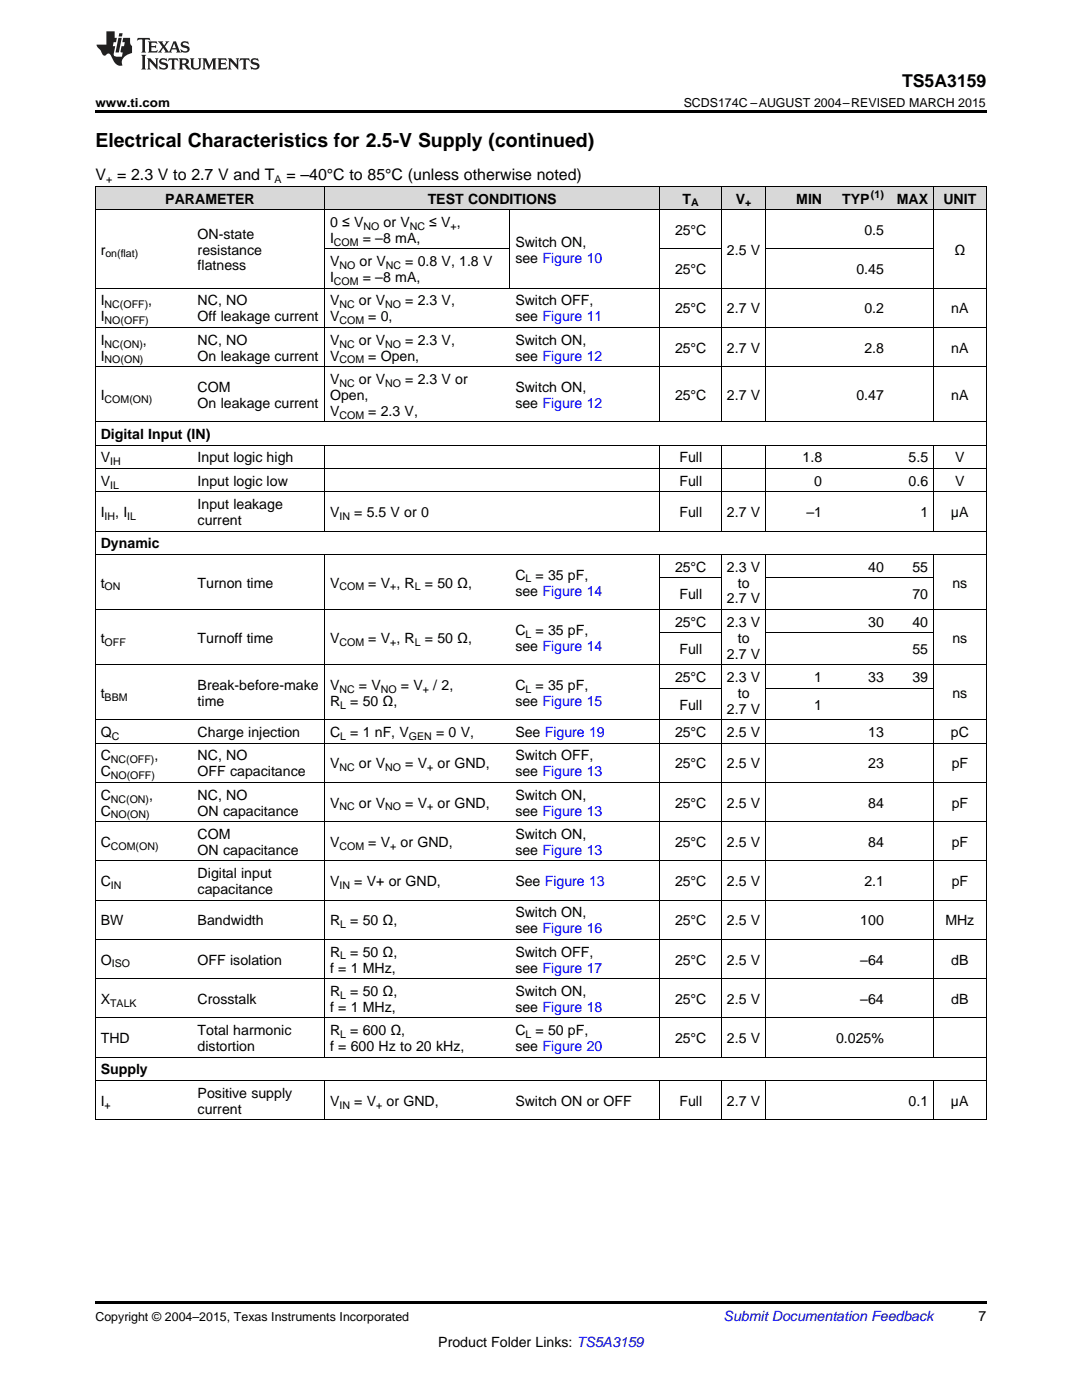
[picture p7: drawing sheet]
<svg xmlns="http://www.w3.org/2000/svg" width="216mm" height="279mm" viewBox="0 0 216 279" stroke-linecap="round" stroke-linejoin="round" font-family="sans-serif">
<defs><g id="words">
<text font-size="3.9" x="19" y="29.3">Electrical Characteristics for 2.5-V Supply (continued)</text>
<text font-size="3.5" x="180" y="17.3">TS5A3159</text>
<g font-size="3.2">
<text x="19" y="36">V = 2.3 V to 2.7 V and T</text>
<text x="57.1" y="36">= –40°C to 85°C (unless otherwise noted)</text>
</g>
<g font-size="2.8">
<text x="33" y="40.6">PARAMETER</text>
<text x="85.3" y="40.6">TEST CONDITIONS</text>
<text x="136.2" y="40.6">T</text>
<text x="146.8" y="40.6">V</text>
<text x="158.9" y="40.6">MIN</text>
<text x="168.1" y="40.6">TYP</text>
<text x="178.9" y="40.6">MAX</text>
<text x="188.2" y="40.6">UNIT</text>
<text x="39.4" y="47.6">ON-state</text>
<text x="65.9" y="45.3">0 ≤ V</text>
<text x="76.6" y="45.3">or V</text>
<text x="85.7" y="45.3">≤ V ,</text>
<text x="134.7" y="46.9">25°C</text>
<text x="172.5" y="46.9">0.5</text>
<text x="20.1" y="50.8">r</text>
<text x="39.4" y="50.8">resistance</text>
<text x="39.4" y="54">flatness</text>
<text x="65.9" y="48.5">I</text>
<text x="65.9" y="53.1">V</text>
<text x="71.8" y="53.1">or V</text>
<text x="72.4" y="48.5">= –8 mA,</text>
<text x="80.9" y="53.1">= 0.8 V, 1.8 V</text>
<text x="102.8" y="49.2">Switch ON,</text>
<text x="102.8" y="52.4">see Figure 10</text>
<text x="145.1" y="50.8">2.5 V</text>
<text x="190.4" y="50.8">Ω</text>
<text x="65.9" y="56.3">I</text>
<text x="72.4" y="56.3">= –8 mA,</text>
<text x="134.7" y="54.7">25°C</text>
<text x="170.9" y="54.7">0.45</text>
<text x="20.1" y="61">I</text>
<text x="20.1" y="64.1">I</text>
<text x="29.6" y="61">,</text>
<text x="39.4" y="61">NC, NO</text>
<text x="39.4" y="64.1">Off leakage current</text>
<text x="65.9" y="61">V</text>
<text x="65.9" y="64.1">V</text>
<text x="71.6" y="61">or V</text>
<text x="73.5" y="64.1">= 0,</text>
<text x="80.9" y="61">= 2.3 V,</text>
<text x="102.8" y="61">Switch OFF,</text>
<text x="102.8" y="64.1">see Figure 11</text>
<text x="134.7" y="62.5">25°C</text>
<text x="145.1" y="62.5">2.7 V</text>
<text x="172.5" y="62.5">0.2</text>
<text x="189.8" y="62.5">nA</text>
<text x="20.1" y="68.8">I</text>
<text x="20.1" y="72">I</text>
<text x="28.5" y="68.8">,</text>
<text x="39.4" y="68.8">NC, NO</text>
<text x="39.4" y="72">On leakage current</text>
<text x="65.9" y="68.8">V</text>
<text x="65.9" y="72">V</text>
<text x="71.6" y="68.8">or V</text>
<text x="73.5" y="72">= Open,</text>
<text x="80.9" y="68.8">= 2.3 V,</text>
<text x="102.8" y="68.8">Switch ON,</text>
<text x="102.8" y="72">see Figure 12</text>
<text x="134.7" y="70.4">25°C</text>
<text x="145.1" y="70.4">2.7 V</text>
<text x="172.5" y="70.4">2.8</text>
<text x="189.8" y="70.4">nA</text>
<text x="65.9" y="76.6">V</text>
<text x="71.6" y="76.6">or V</text>
<text x="80.9" y="76.6">= 2.3 V or</text>
<text x="20.1" y="79.8">I</text>
<text x="39.4" y="78.2">COM</text>
<text x="39.4" y="81.4">On leakage current</text>
<text x="65.9" y="79.8">Open,</text>
<text x="65.9" y="83">V</text>
<text x="73.5" y="83">= 2.3 V,</text>
<text x="102.8" y="78.2">Switch ON,</text>
<text x="102.8" y="81.4">see Figure 12</text>
<text x="134.7" y="79.8">25°C</text>
<text x="145.1" y="79.8">2.7 V</text>
<text x="170.9" y="79.8">0.47</text>
<text x="189.8" y="79.8">nA</text>
<text x="20.1" y="87.6">Digital Input (IN)</text>
<text x="20.1" y="92.3">V</text>
<text x="39.4" y="92.3">Input logic high</text>
<text x="135.6" y="92.3">Full</text>
<text x="160.2" y="92.3">1.8</text>
<text x="181.3" y="92.3">5.5</text>
<text x="190.6" y="92.3">V</text>
<text x="20.1" y="96.9">V</text>
<text x="39.4" y="96.9">Input logic low</text>
<text x="39.4" y="101.6">Input leakage</text>
<text x="135.6" y="96.9">Full</text>
<text x="162.5" y="96.9">0</text>
<text x="181.3" y="96.9">0.6</text>
<text x="190.6" y="96.9">V</text>
<text x="20.1" y="103.2">I</text>
<text x="23" y="103.2">, I</text>
<text x="39.4" y="104.8">current</text>
<text x="65.9" y="103.2">V</text>
<text x="70.7" y="103.2">= 5.5 V or 0</text>
<text x="135.6" y="103.2">Full</text>
<text x="145.1" y="103.2">2.7 V</text>
<text x="160.9" y="103.2">–1</text>
<text x="183.7" y="103.2">1</text>
<text x="189.8" y="103.2">μA</text>
<text x="20.1" y="109.4">Dynamic</text>
<text x="20.1" y="117.3">t</text>
<text x="39.4" y="117.3">Turnon time</text>
<text x="65.9" y="117.3">V</text>
<text x="73.5" y="117.3">= V , R</text>
<text x="84.8" y="117.3">= 50 Ω,</text>
<text x="102.8" y="115.7">C</text>
<text x="102.8" y="118.9">see Figure 14</text>
<text x="106.9" y="115.7">= 35 pF,</text>
<text x="134.7" y="114.1">25°C</text>
<text x="135.6" y="119.6">Full</text>
<text x="145.1" y="114.1">2.3 V</text>
<text x="147.2" y="117.3">to</text>
<text x="173.2" y="114.1">40</text>
<text x="182.1" y="114.1">55</text>
<text x="182.1" y="119.6">70</text>
<text x="190" y="117.3">ns</text>
<text x="134.7" y="125.1">25°C</text>
<text x="145.1" y="120.4">2.7 V</text>
<text x="145.1" y="125.1">2.3 V</text>
<text x="173.2" y="125.1">30</text>
<text x="182.1" y="125.1">40</text>
<text x="20.1" y="128.3">t</text>
<text x="39.4" y="128.3">Turnoff time</text>
<text x="65.9" y="128.3">V</text>
<text x="73.5" y="128.3">= V , R</text>
<text x="84.8" y="128.3">= 50 Ω,</text>
<text x="102.8" y="126.7">C</text>
<text x="102.8" y="129.9">see Figure 14</text>
<text x="106.9" y="126.7">= 35 pF,</text>
<text x="135.6" y="130.6">Full</text>
<text x="145.1" y="131.4">2.7 V</text>
<text x="147.2" y="128.3">to</text>
<text x="182.1" y="130.6">55</text>
<text x="190" y="128.3">ns</text>
<text x="39.4" y="137.7">Break-before-make</text>
<text x="65.9" y="137.7">V</text>
<text x="71.6" y="137.7">= V</text>
<text x="80" y="137.7">= V</text>
<text x="86.5" y="137.7">/ 2,</text>
<text x="102.8" y="137.7">C</text>
<text x="106.9" y="137.7">= 35 pF,</text>
<text x="134.7" y="136.1">25°C</text>
<text x="145.1" y="136.1">2.3 V</text>
<text x="162.5" y="136.1">1</text>
<text x="173.2" y="136.1">33</text>
<text x="182.1" y="136.1">39</text>
<text x="20.1" y="139.3">t</text>
<text x="39.4" y="140.9">time</text>
<text x="65.9" y="140.9">R</text>
<text x="69.9" y="140.9">= 50 Ω,</text>
<text x="102.8" y="140.9">see Figure 15</text>
<text x="135.6" y="141.6">Full</text>
<text x="145.1" y="142.5">2.7 V</text>
<text x="147.2" y="139.3">to</text>
<text x="162.5" y="141.6">1</text>
<text x="190" y="139.3">ns</text>
<text x="20.1" y="147.1">Q</text>
<text x="39.4" y="147.1">Charge injection</text>
<text x="65.9" y="147.1">C</text>
<text x="69.9" y="147.1">= 1 nF, V</text>
<text x="87" y="147.1">= 0 V,</text>
<text x="102.8" y="147.1">See Figure 19</text>
<text x="134.7" y="147.1">25°C</text>
<text x="145.1" y="147.1">2.5 V</text>
<text x="173.2" y="147.1">13</text>
<text x="189.7" y="147.1">pC</text>
<text x="20.1" y="151.8">C</text>
<text x="20.1" y="154.9">C</text>
<text x="30.8" y="151.8">,</text>
<text x="39.4" y="151.8">NC, NO</text>
<text x="39.4" y="154.9">OFF capacitance</text>
<text x="65.9" y="153.4">V</text>
<text x="71.6" y="153.4">or V</text>
<text x="80.9" y="153.4">= V</text>
<text x="87.3" y="153.4">or GND,</text>
<text x="102.8" y="151.8">Switch OFF,</text>
<text x="102.8" y="154.9">see Figure 13</text>
<text x="134.7" y="153.4">25°C</text>
<text x="145.1" y="153.4">2.5 V</text>
<text x="173.2" y="153.4">23</text>
<text x="189.9" y="153.4">pF</text>
<text x="20.1" y="159.6">C</text>
<text x="29.8" y="159.6">,</text>
<text x="39.4" y="159.6">NC, NO</text>
<text x="65.9" y="161.2">V</text>
<text x="71.6" y="161.2">or V</text>
<text x="80.9" y="161.2">= V</text>
<text x="87.3" y="161.2">or GND,</text>
<text x="102.8" y="159.6">Switch ON,</text>
<text x="134.7" y="161.2">25°C</text>
<text x="145.1" y="161.2">2.5 V</text>
<text x="173.2" y="161.2">84</text>
<text x="189.9" y="161.2">pF</text>
<text x="20.1" y="162.8">C</text>
<text x="39.4" y="162.8">ON capacitance</text>
<text x="39.4" y="167.4">COM</text>
<text x="102.8" y="162.8">see Figure 13</text>
<text x="102.8" y="167.4">Switch ON,</text>
<text x="20.1" y="169">C</text>
<text x="39.4" y="170.6">ON capacitance</text>
<text x="65.9" y="169">V</text>
<text x="73.5" y="169">= V</text>
<text x="79.9" y="169">or GND,</text>
<text x="102.8" y="170.6">see Figure 13</text>
<text x="134.7" y="169">25°C</text>
<text x="145.1" y="169">2.5 V</text>
<text x="173.2" y="169">84</text>
<text x="189.9" y="169">pF</text>
<text x="20.1" y="176.8">C</text>
<text x="39.4" y="175.3">Digital input</text>
<text x="39.4" y="178.4">capacitance</text>
<text x="65.9" y="176.8">V</text>
<text x="70.7" y="176.8">= V+ or GND,</text>
<text x="102.8" y="176.8">See Figure 13</text>
<text x="134.7" y="176.8">25°C</text>
<text x="145.1" y="176.8">2.5 V</text>
<text x="172.5" y="176.8">2.1</text>
<text x="189.9" y="176.8">pF</text>
<text x="20.1" y="184.7">BW</text>
<text x="39.4" y="184.7">Bandwidth</text>
<text x="65.9" y="184.7">R</text>
<text x="69.9" y="184.7">= 50 Ω,</text>
<text x="102.8" y="183.1">Switch ON,</text>
<text x="134.7" y="184.7">25°C</text>
<text x="145.1" y="184.7">2.5 V</text>
<text x="171.7" y="184.7">100</text>
<text x="188.6" y="184.7">MHz</text>
<text x="65.9" y="190.9">R</text>
<text x="69.9" y="190.9">= 50 Ω,</text>
<text x="102.8" y="186.3">see Figure 16</text>
<text x="102.8" y="190.9">Switch OFF,</text>
<text x="20.1" y="192.5">O</text>
<text x="39.4" y="192.5">OFF isolation</text>
<text x="65.9" y="194.1">f = 1 MHz,</text>
<text x="102.8" y="194.1">see Figure 17</text>
<text x="134.7" y="192.5">25°C</text>
<text x="145.1" y="192.5">2.5 V</text>
<text x="171.7" y="192.5">–64</text>
<text x="189.8" y="192.5">dB</text>
<text x="20.1" y="200.3">X</text>
<text x="39.4" y="200.3">Crosstalk</text>
<text x="65.9" y="198.8">R</text>
<text x="65.9" y="201.9">f = 1 MHz,</text>
<text x="69.9" y="198.8">= 50 Ω,</text>
<text x="102.8" y="198.8">Switch ON,</text>
<text x="102.8" y="201.9">see Figure 18</text>
<text x="134.7" y="200.3">25°C</text>
<text x="145.1" y="200.3">2.5 V</text>
<text x="171.7" y="200.3">–64</text>
<text x="189.8" y="200.3">dB</text>
<text x="20.1" y="208.2">THD</text>
<text x="39.4" y="206.6">Total harmonic</text>
<text x="39.4" y="209.8">distortion</text>
<text x="65.9" y="206.6">R</text>
<text x="65.9" y="209.8">f = 600 Hz to 20 kHz,</text>
<text x="69.9" y="206.6">= 600 Ω,</text>
<text x="102.8" y="206.6">C</text>
<text x="102.8" y="209.8">see Figure 20</text>
<text x="106.9" y="206.6">= 50 pF,</text>
<text x="134.7" y="208.2">25°C</text>
<text x="145.1" y="208.2">2.5 V</text>
<text x="166.8" y="208.2">0.025%</text>
<text x="20.1" y="214.4">Supply</text>
<text x="20.1" y="220.7">I</text>
<text x="39.4" y="219.1">Positive supply</text>
<text x="65.9" y="220.7">V</text>
<text x="70.7" y="220.7">= V</text>
<text x="77.1" y="220.7">or GND,</text>
<text x="102.8" y="220.7">Switch ON or OFF</text>
<text x="135.6" y="220.7">Full</text>
<text x="145.1" y="220.7">2.7 V</text>
<text x="181.3" y="220.7">0.1</text>
<text x="189.8" y="220.7">µA</text>
<text x="39.4" y="222.2">current</text>
<text x="195.3" y="263.6">7</text>
<text x="87.5" y="268.9">Product Folder Links: TS5A3159</text>
</g>
<text font-size="2.8" fill="#0000c8" x="144.4" y="263.6">Submit Documentation Feedback</text>
<g font-size="2.5">
<text x="19" y="21.4">www.ti.com</text>
<text x="136.4" y="21.4">SCDS174C –AUGUST 2004–REVISED MARCH 2015</text>
<text x="19" y="263.6">Copyright © 2004–2015, Texas Instruments Incorporated</text>
</g>
<g font-size="2.1">
<text x="21.2" y="36.6">+</text>
<text x="54.8" y="36.6">A</text>
<text x="137.9" y="41.2">A</text>
<text x="148.7" y="41.2">+</text>
<text x="173.8" y="39.5">(1)</text>
<text x="72.5" y="45.9">NO</text>
<text x="81.8" y="45.9">NC</text>
<text x="89.9" y="45.9">+</text>
<text x="21" y="51.4">on(flat)</text>
<text x="66.6" y="49">COM</text>
<text x="67.7" y="53.7">NO</text>
<text x="77" y="53.7">NC</text>
<text x="66.6" y="56.9">COM</text>
<text x="20.9" y="61.5">NC(OFF)</text>
<text x="20.9" y="64.7">NO(OFF)</text>
<text x="67.7" y="61.5">NC</text>
<text x="67.7" y="64.7">COM</text>
<text x="76.8" y="61.5">NO</text>
<text x="20.9" y="69.4">NC(ON)</text>
<text x="67.7" y="69.4">NC</text>
<text x="76.8" y="69.4">NO</text>
<text x="20.9" y="72.5">NO(ON)</text>
<text x="67.7" y="72.5">COM</text>
<text x="67.7" y="77.2">NC</text>
<text x="76.8" y="77.2">NO</text>
<text x="20.9" y="80.4">COM(ON)</text>
<text x="67.7" y="83.5">COM</text>
<text x="22" y="92.9">IH</text>
<text x="22" y="97.5">IL</text>
<text x="20.9" y="103.8">IH</text>
<text x="25.4" y="103.8">IL</text>
<text x="67.7" y="103.8">IN</text>
<text x="20.9" y="117.8">ON</text>
<text x="67.7" y="117.8">COM</text>
<text x="77.9" y="117.8">+</text>
<text x="82.8" y="117.8">L</text>
<text x="104.8" y="116.2">L</text>
<text x="20.9" y="128.8">OFF</text>
<text x="67.7" y="128.8">COM</text>
<text x="77.9" y="128.8">+</text>
<text x="82.8" y="128.8">L</text>
<text x="104.8" y="127.2">L</text>
<text x="20.9" y="139.8">BBM</text>
<text x="67.7" y="138.3">NC</text>
<text x="67.9" y="141.4">L</text>
<text x="76" y="138.3">NO</text>
<text x="84.4" y="138.3">+</text>
<text x="104.8" y="138.3">L</text>
<text x="22.3" y="147.7">C</text>
<text x="67.9" y="147.7">L</text>
<text x="81.6" y="147.7">GEN</text>
<text x="22.1" y="152.3">NC(OFF)</text>
<text x="22.1" y="155.5">NO(OFF)</text>
<text x="67.7" y="153.9">NC</text>
<text x="76.8" y="153.9">NO</text>
<text x="85.2" y="153.9">+</text>
<text x="22.1" y="160.2">NC(ON)</text>
<text x="67.7" y="161.7">NC</text>
<text x="76.8" y="161.7">NO</text>
<text x="85.2" y="161.7">+</text>
<text x="22.1" y="163.3">NO(ON)</text>
<text x="22.1" y="169.6">COM(ON)</text>
<text x="67.7" y="169.6">COM</text>
<text x="77.9" y="169.6">+</text>
<text x="22.1" y="177.4">IN</text>
<text x="67.7" y="177.4">IN</text>
<text x="67.9" y="185.2">L</text>
<text x="67.9" y="191.5">L</text>
<text x="22.3" y="193.1">ISO</text>
<text x="22" y="200.9">TALK</text>
<text x="67.9" y="199.3">L</text>
<text x="67.9" y="207.2">L</text>
<text x="104.8" y="207.2">L</text>
<text x="20.9" y="221.2">+</text>
<text x="67.7" y="221.2">IN</text>
<text x="75.1" y="221.2">+</text>
</g>
</g></defs>
<g fill="#d8d8d8">
<path d="M19 37.3h19.4v4.6h-19.4z"/>
<path d="M38.4 37.3h26.4v4.6h-26.4z"/>
<path d="M64.8 37.3h37v4.6h-37z"/>
<path d="M101.8 37.3h1.7v4.6h-1.7z"/>
<path d="M103.5 37.3h28.2v4.6h-28.2z"/>
<path d="M131.7 37.3h12.3v4.6h-12.3z"/>
<path d="M144 37.3h8.8v4.6h-8.8z"/>
<path d="M152.8 37.3h12.3v4.6h-12.3z"/>
<path d="M165.1 37.3h12.4v4.6h-12.4z"/>
<path d="M177.5 37.3h8.8v4.6h-8.8z"/>
<path d="M186.3 37.3h10.5v4.6h-10.5z"/>
</g>
<path d="M19 22h177.8v.5h-177.8zM19 259.7h177.8v.5h-177.8z" fill="#000"/>
<g fill="none" stroke="#000" stroke-width=".2">
<path d="M19 37.2h177.8M19.1 37.2v186.3M64.8 37.2v47M131.6 37.2v47M144 37.2v47M152.8 37.2v47M186.2 37.2v47M196.8 37.2v186.3M19 57.5h177.8M19 41.9h177.8M64.8 49.7h36.9M101.7 41.9v15.7"/>
<path d="M131.7 49.7h12.3M152.8 49.7h33.5M19 73.2h177.8M19 65.4h177.8M19 98.2h177.8M19 93.5h177.8M19 88.8h177.8M19 84.2h177.8M64.8 88.9v17.1M131.6 88.9v17.1M144 88.9v17.1M152.8 88.9v17.1"/>
<path d="M186.2 88.9v17.1M19 110.6h177.8M19 106h177.8M64.8 110.7v100.3M131.6 110.7v100.3M131.7 115.3h12.3M144 110.7v100.3M152.8 110.7v100.3M152.8 115.3h33.5M186.2 110.7v100.3M19 132.7h177.8M19 121.7h177.8"/>
<path d="M131.7 137.3h12.3M131.7 126.3h12.3M152.8 137.3h33.5M152.8 126.3h33.5M19 156.2h177.8M19 148.3h177.8M19 143.7h177.8M19 179.7h177.8M19 171.8h177.8M19 164h177.8M19 195.3h177.8M19 187.5h177.8"/>
<path d="M19 215.6h177.8M19 211h177.8M19 203.1h177.8M64.8 215.7v7.8M131.6 215.7v7.8M144 215.7v7.8M152.8 215.7v7.8M186.2 215.7v7.8M19 223.5h177.8"/>
</g>
<g fill="#231f20">
<path d="M27.5 7.6l-.1 .5 .4-.2h.6v.1v2.1l-.2 .4h1l-.3-.4v-2.1l.1-.1h.5l.5 .2-.2-.5zM29.5 8.3l.2 .3v1.5l-.2 .4h1.8l.2-.6a1.04 1.04 0 0 1-1.3 .2v-.7h.6l.3 .2v-.6l-.3 .2h-.6v-.6l.8-.1 .4 .3-.2-.5zM31.5 8.3l.9 1.1-.9 1.1h.8l-.2-.2 .5-.7 .4 .7-.2 .2h1.5l-.1-.2 .1-.4h.9l.1 .4-.2 .2h1l-.3-.3-.7-1.9h-.5l-.9 2-.8-1 .9-1h-.8l.1 .3-.3 .5-.4-.6 .2-.2zM34.7 8.6l.4 1h-.7zM36.3 8.4a.63 .63 0 0 0-.2 .7 .63 .63 0 0 0 .6 .4l.6 .2 .1 .2a.75 .75 0 0 1-.7 .4 .75 .75 0 0 1-.6-.5l.1 .7 .1-.1a1.11 1.11 0 0 0 1.5-.6 1.13 1.13 0 0 0-1.2-.8l-.1-.4a1.04 1.04 0 0 1 1.2 .2l-.2-.5-.1 .1-.5-.2zM28.2 10.9l.2 .4v2.2l-.2 .4h1l-.3-.4v-2.2l.3-.4zM29.3 11.6l.3 .4v1.5l-.3 .4h.8l-.2-.4v-1.3l1.5 1.7v-1.9l.2-.4h-.7l.2 .4v.9l-1.1-1.3zM32 11.8a.62 .62 0 0 0-.2 .7 .62 .62 0 0 0 .6 .4l.6 .1 .1 .3a.76 .76 0 0 1-.7 .3 .76 .76 0 0 1-.6-.4l.1 .7 .1-.1a1.11 1.11 0 0 0 1.5-.6 1.13 1.13 0 0 0-1.2-.8l-.1-.4a1.04 1.04 0 0 1 1.2 .2l-.2-.6-.1 .1-.5-.1zM33.7 11.6l-.2 .6a.61 .61 0 0 1 .8-.3v1.6l-.2 .4h.9l-.2-.4v-1.6a.63 .63 0 0 1 .8 .3l-.2-.6zM35.6 11.6l.3 .4v1.5l-.3 .4h1l-.2-.2v-.8l.5 .2a.76 .76 0 0 0 1.2 .7l-1-1a.58 .58 0 0 0 .6-.5 .58 .58 0 0 0-.5-.6zM36.4 11.9h.1a.45 .45 0 0 1 .5 .1 .45 .45 0 0 1 .1 .5l-.7 .2zM37.9 11.6l.2 .2a2.17 2.17 0 0 0 .3 1.9 .99 .99 0 0 0 1.6-.6v-1.1l.2-.4h-.7l.2 .2a1.92 1.92 0 0 1-.2 1.8 .6 .6 0 0 1-.9-.5v-1.1l.2-.4zM40.4 11.6l.2 .4v1.5l-.2 .4h.7l-.2-.4v-1.4l.8 1.8 .8-1.8v1.4l-.2 .4h.9l-.2-.4v-1.5l.2-.4h-.8l-.6 1.5-.6-1.5zM43.4 11.6l.2 .4v1.5l-.2 .4h1.8l.2-.6a1.04 1.04 0 0 1-1.3 .1v-.6h.5l.4 .2v-.6l-.4 .2h-.5v-.7h.8l.3 .3-.1-.6zM45.5 11.6l.2 .4v1.5l-.2 .4h.7l-.2-.4v-1.3l1.5 1.7v-1.9l.2-.4h-.7l.2 .4v.9l-1.1-1.3zM47.9 11.6l-.1 .6a.61 .61 0 0 1 .8-.3v1.6l-.3 .4h1l-.3-.4 .1-1.6a.63 .63 0 0 1 .7 .3l-.1-.6zM50.2 11.8a.62 .62 0 0 0-.2 .7 .62 .62 0 0 0 .6 .4l.6 .1 .2 .3a.76 .76 0 0 1-.8 .3 .76 .76 0 0 1-.6-.4l.1 .7 .2-.1a1.11 1.11 0 0 0 1.5-.6 1.13 1.13 0 0 0-1.3-.8l-.1-.4a1.04 1.04 0 0 1 1.2 .2l-.1-.6-.2 .1-.5-.1z"/>
<path d="M21.2 6.3v2.6h-1.9l.1 .4 .7 .9a.91 .91 0 0 0 1 .8 .56 .56 0 0 1 .5-.3 .56 .56 0 0 1 .5 .3l.4 .8a1.53 1.53 0 0 0 1.9 1.2 1.54 1.54 0 0 1 1-2.1l.9-.3v-1.4a1.52 1.52 0 0 1-.3-1.6h-1.4l-.2 .8h.5l-.2 .8h-.4l-.2 1v.2l.4 .1-.2 .8a1.93 1.93 0 0 1-1.6-.3l.3-1.8h-.5l.2-.8h.4l.2-.8h-.4v-1.3zM23.6 7.6l-.6 2.9h.7l.6-2.9zM23.8 6.6l-.1 .7h.6l.2-.7z"/>
</g>
<use href="#words"/>
</svg>
